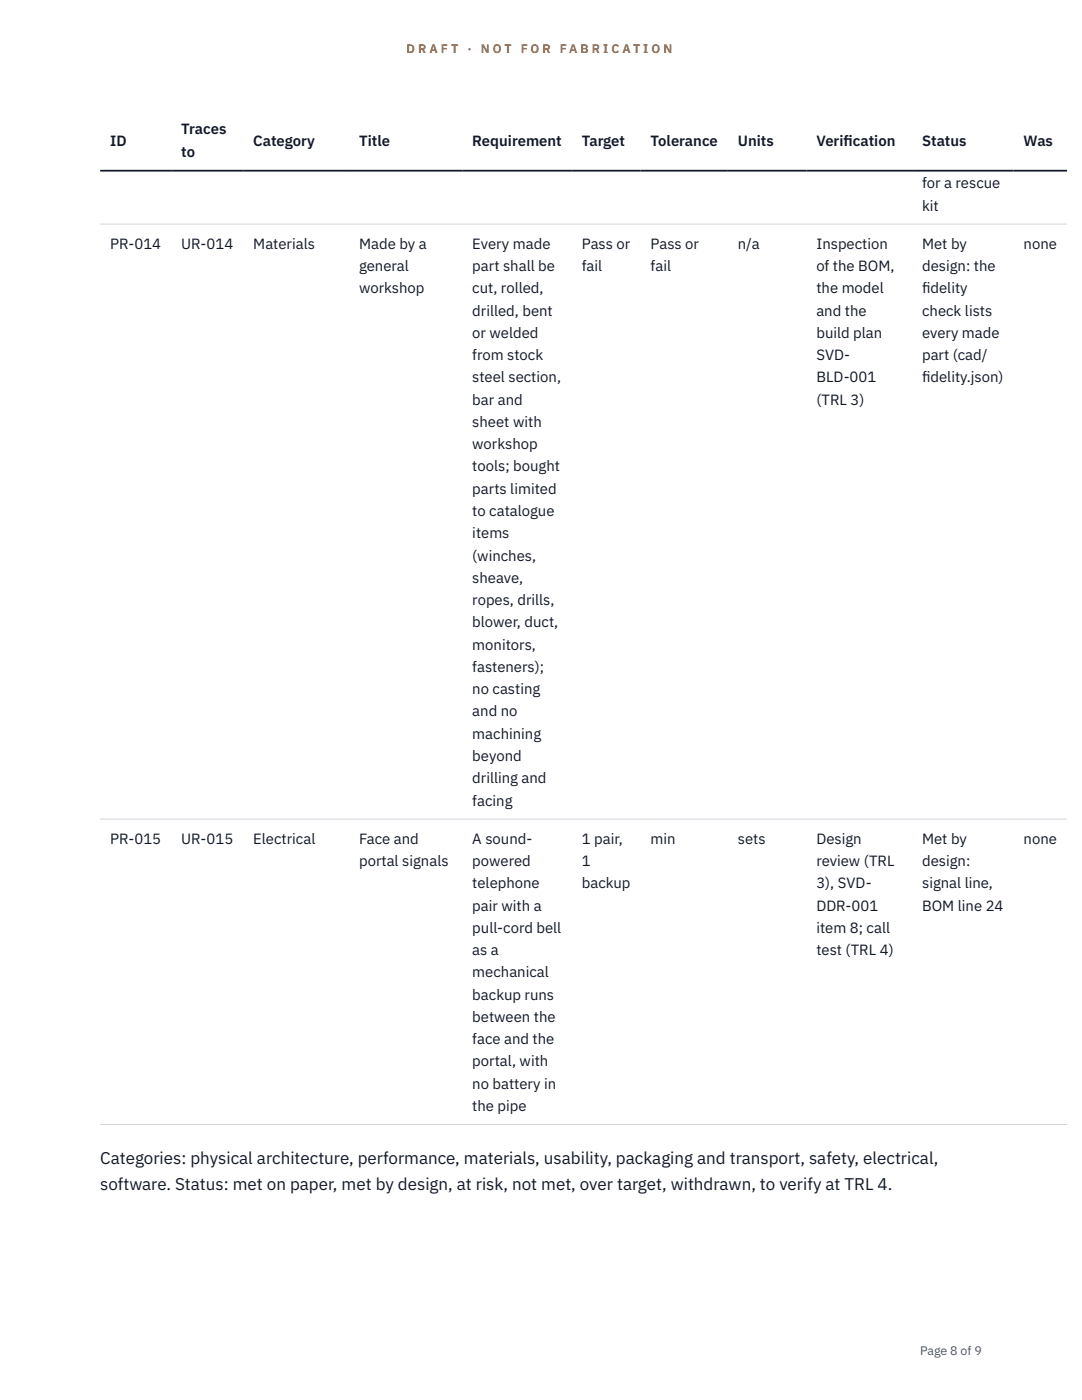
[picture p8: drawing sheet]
<svg xmlns="http://www.w3.org/2000/svg" width="216mm" height="279mm" viewBox="0 0 216 279" stroke-linecap="round" stroke-linejoin="round" font-family="sans-serif">
<defs><g id="words">
<g font-size="3.4" fill="#111827">
<text x="20" y="232.3">Categories: physical architecture, performance, materials, usability, packaging and transport, safety, electrical,</text>
<text x="20" y="237.4">software. Status: met on paper, met by design, at risk, not met, over target, withdrawn, to verify at TRL 4.</text>
</g>
<g font-size="3" fill="#111827">
<text x="22" y="29.1">ID</text>
<text x="36.2" y="26.8">Traces</text>
<text x="50.5" y="29.1">Category</text>
<text x="71.7" y="29.1">Title</text>
<text x="94.2" y="29.1">Requirement</text>
<text x="116.1" y="29.1">Target</text>
<text x="129.8" y="29.1">Tolerance</text>
<text x="147.2" y="29.1">Units</text>
<text x="162.9" y="29.1">Verif</text>
<text x="168.3" y="29.1">ication</text>
<text x="184" y="29.1">Status</text>
<text x="204.2" y="29.1">Was</text>
<text x="36.2" y="31.3">to</text>
<text x="184" y="37.6">for a rescue</text>
<text x="184" y="42">kit</text>
<text x="22" y="49.6">PR-014</text>
<text x="36.2" y="49.6">UR-014</text>
<text x="50.5" y="49.6">Materials</text>
<text x="71.7" y="49.6">Made by a</text>
<text x="94.2" y="49.6">Every made</text>
<text x="116.1" y="49.6">Pass or</text>
<text x="129.8" y="49.6">Pass or</text>
<text x="147.2" y="49.6">n/a</text>
<text x="162.9" y="49.6">Inspection</text>
<text x="184" y="49.6">Met by</text>
<text x="204.2" y="49.6">none</text>
<text x="71.7" y="54.1">general</text>
<text x="71.7" y="58.5">workshop</text>
<text x="94.2" y="54.1">part shall be</text>
<text x="94.2" y="58.5">cut, rolled,</text>
<text x="116.1" y="54.1">fail</text>
<text x="129.8" y="54.1">fail</text>
<text x="162.9" y="54.1">of the BOM,</text>
<text x="162.9" y="58.5">the model</text>
<text x="184" y="54.1">design: the</text>
<text x="184" y="58.5">f</text>
<text x="184" y="58.5">idelity</text>
<text x="94.2" y="63">drilled, bent</text>
<text x="162.9" y="63">and the</text>
<text x="184" y="63">check lists</text>
<text x="94.2" y="67.4">or welded</text>
<text x="94.2" y="71.9">from stock</text>
<text x="162.9" y="67.4">build plan</text>
<text x="162.9" y="71.9">SVD-</text>
<text x="184" y="67.4">every made</text>
<text x="184" y="71.9">part (cad/</text>
<text x="94.2" y="76.3">steel section,</text>
<text x="162.9" y="76.3">BLD-001</text>
<text x="184" y="76.3">f</text>
<text x="184" y="76.3">idelity.json)</text>
<text x="94.2" y="80.8">bar and</text>
<text x="162.9" y="80.8">(TRL 3)</text>
<text x="94.2" y="85.2">sheet with</text>
<text x="94.2" y="89.6">workshop</text>
<text x="94.2" y="94.1">tools; bought</text>
<text x="94.2" y="98.5">parts limited</text>
<text x="94.2" y="103">to catalogue</text>
<text x="94.2" y="107.4">items</text>
<text x="94.2" y="111.9">(winches,</text>
<text x="94.2" y="116.3">sheave,</text>
<text x="94.2" y="120.8">ropes, drills,</text>
<text x="94.2" y="125.2">blower, duct,</text>
<text x="94.2" y="129.7">monitors,</text>
<text x="94.2" y="134.1">fasteners);</text>
<text x="94.2" y="138.5">no casting</text>
<text x="94.2" y="143">and no</text>
<text x="94.2" y="147.4">machining</text>
<text x="94.2" y="151.9">beyond</text>
<text x="94.2" y="156.3">drilling and</text>
<text x="94.2" y="160.8">facing</text>
<text x="22" y="168.4">PR-015</text>
<text x="36.2" y="168.4">UR-015</text>
<text x="50.5" y="168.4">Electrical</text>
<text x="71.7" y="168.4">Face and</text>
<text x="71.7" y="172.8">portal signals</text>
<text x="94.2" y="168.4">A sound-</text>
<text x="94.2" y="172.8">powered</text>
<text x="116.1" y="168.4">1 pair,</text>
<text x="116.1" y="172.8">1</text>
<text x="129.8" y="168.4">min</text>
<text x="147.2" y="168.4">sets</text>
<text x="162.9" y="168.4">Design</text>
<text x="162.9" y="172.8">review (TRL</text>
<text x="184" y="168.4">Met by</text>
<text x="184" y="172.8">design:</text>
<text x="204.2" y="168.4">none</text>
<text x="94.2" y="177.3">telephone</text>
<text x="116.1" y="177.3">backup</text>
<text x="162.9" y="177.3">3), SVD-</text>
<text x="184" y="177.3">signal line,</text>
<text x="94.2" y="181.7">pair with a</text>
<text x="162.9" y="181.7">DDR-001</text>
<text x="184" y="181.7">BOM line 24</text>
<text x="94.2" y="186.2">pull-cord bell</text>
<text x="94.2" y="190.6">as a</text>
<text x="162.9" y="186.2">item 8; call</text>
<text x="162.9" y="190.6">test (TRL 4)</text>
<text x="94.2" y="195.1">mechanical</text>
<text x="94.2" y="199.5">backup runs</text>
<text x="94.2" y="203.9">between the</text>
<text x="94.2" y="208.4">face and the</text>
<text x="94.2" y="212.8">portal, with</text>
<text x="94.2" y="217.3">no battery in</text>
<text x="94.2" y="221.7">the pipe</text>
</g>
<g font-size="2.5" fill="#b45309">
<text x="81.1" y="10.5">D R A F T</text>
<text x="93.3" y="10.5">·</text>
<text x="95.9" y="10.5">N O T</text>
<text x="103.9" y="10.5">F O R</text>
<text x="111.7" y="10.5">F A B R I C A T I O N</text>
</g>
<text font-size="2.5" fill="#4b5563" x="183.6" y="270.3">Page 8 of 9</text>
</g></defs>
<path d="M20 44.7h192.9M20 163.5h192.9M20 224.4h192.9" fill="none" stroke="#d1d5db" stroke-width=".2"/>
<path d="M20 34.1h192.9" fill="none" stroke="#111827" stroke-width=".35"/>
<use href="#words"/>
</svg>
